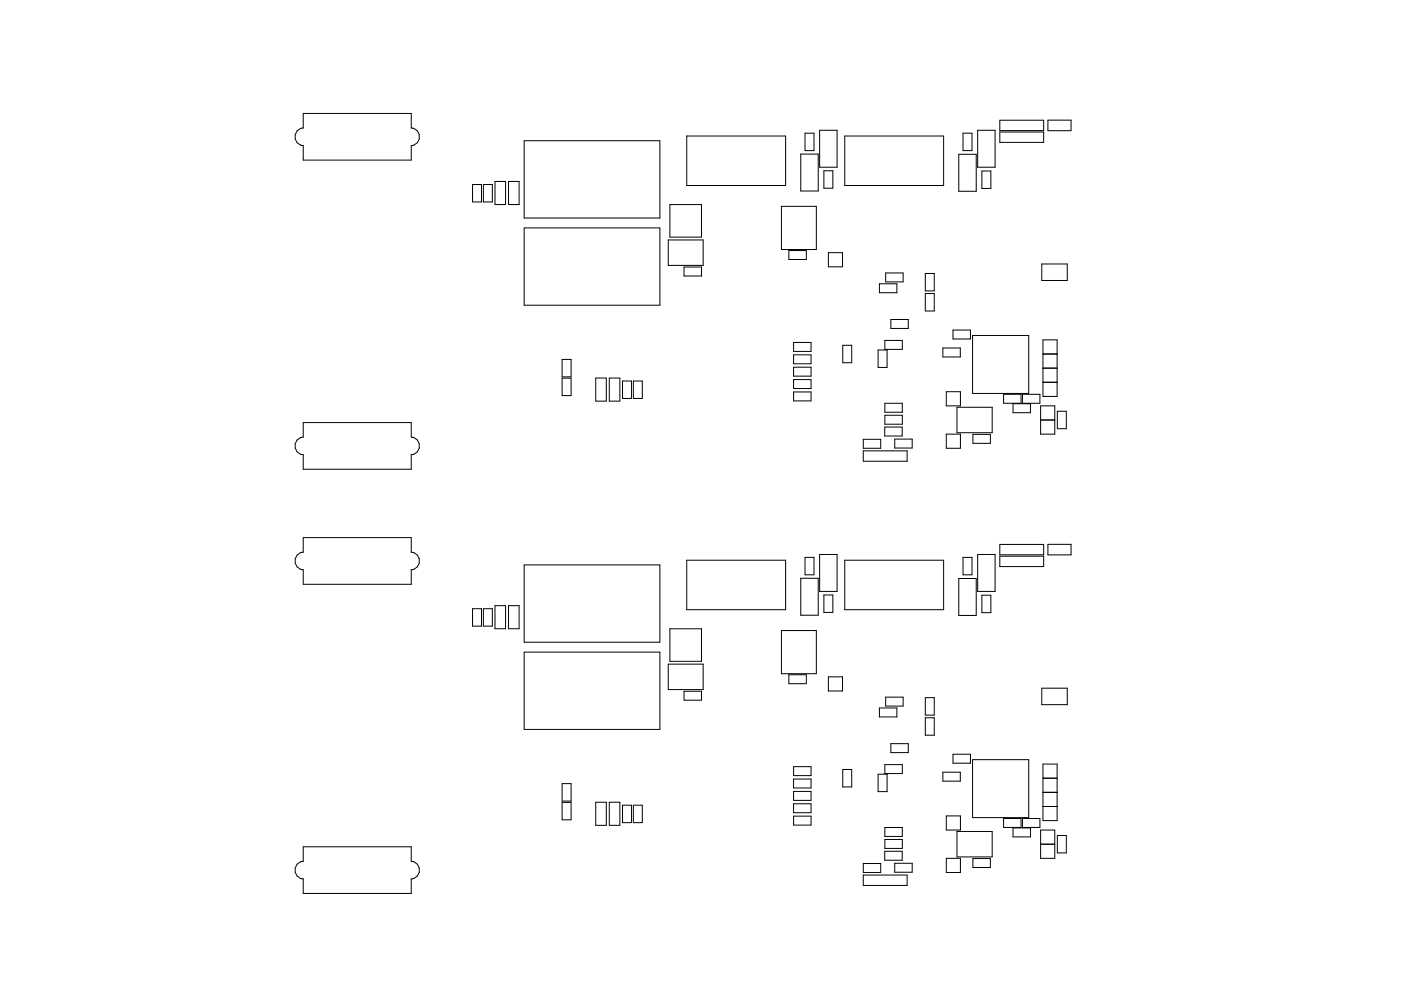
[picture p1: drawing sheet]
<svg xmlns="http://www.w3.org/2000/svg" width="297mm" height="210mm" viewBox="0 0 297 210" stroke-linecap="round" stroke-linejoin="round" font-family="sans-serif">
<g fill="none" stroke="#000" stroke-width=".21">
<path d="M64.3 24.1h22.9v3.1a1.85 1.85 0 0 1 1.7 1.8 1.85 1.85 0 0 1-1.7 1.9v3.1h-22.9v-3.1a1.85 1.85 0 0 1-1.8-1.9 1.85 1.85 0 0 1 1.8-1.8zM100.2 39.1h1.9v3.7h-1.9zM102.5 39.1h1.9v3.7h-1.9zM105 38.5h2.2v4.9h-2.2zM107.8 38.5h2.3v4.9h-2.3zM111.1 29.9h28.8v16.4h-28.8zM145.6 28.9h21v10.5h-21zM169.8 32.7h3.7v7.8h-3.7zM170.7 28.3h1.9v3.7h-1.9zM173.8 27.6h3.7v7.9h-3.7zM174.7 36.2h1.9v3.7h-1.9zM179.1 28.9h21v10.5h-21z"/>
<path d="M203.3 32.7h3.7v7.9h-3.7zM204.2 28.3h1.9v3.7h-1.9zM207.3 27.6h3.7v7.9h-3.7zM208.2 36.3h1.9v3.7h-1.9zM212 25.5h9.3v2.2h-9.3zM212 28h9.3v2.2h-9.3zM222.2 25.5h4.9v2.2h-4.9zM111.1 48.4h28.8v16.4h-28.8zM141.7 50.9h7.4v5.4h-7.4zM142 43.4h6.7v6.9h-6.7zM145 56.7h3.7v1.9h-3.7zM165.7 43.8h7.4v9.1h-7.4z"/>
<path d="M167.3 53.2h3.7v1.9h-3.7zM175.6 53.6h3v3h-3zM187.8 57.9h3.7v1.9h-3.7zM196.2 58h1.9v3.7h-1.9zM220.9 56h5.4v3.5h-5.4zM119.2 76.3h1.9v3.7h-1.9zM168.3 72.7h3.7v1.9h-3.7zM168.3 75.3h3.7v1.9h-3.7zM168.3 77.9h3.7v1.9h-3.7zM178.7 73.3h1.9v3.7h-1.9zM186.2 74.3h1.9v3.7h-1.9zM186.5 60.2h3.7v1.9h-3.7z"/>
<path d="M187.6 72.2h3.7v1.9h-3.7zM188.9 67.8h3.7v1.9h-3.7zM196.2 62.3h1.9v3.7h-1.9zM199.9 73.8h3.7v1.9h-3.7zM202.1 70h3.7v1.9h-3.7zM206.2 71.2h11.9v12.3h-11.9zM221.1 72.1h3v12h-3zM221.1 75.1h3M221.1 78.1h3M64.3 89.7h22.9v3.1a1.85 1.85 0 0 1 1.7 1.8 1.85 1.85 0 0 1-1.7 1.9v3.1h-22.9v-3.1a1.85 1.85 0 0 1-1.8-1.9 1.85 1.85 0 0 1 1.8-1.8zM119.2 80.2h1.9v3.7h-1.9zM126.3 80.2h2.2v4.9h-2.2z"/>
<path d="M129.2 80.2h2.2v4.9h-2.2zM132 80.8h1.9v3.7h-1.9zM134.3 80.8h1.9v3.7h-1.9zM168.3 80.5h3.7v1.9h-3.7zM168.3 83.2h3.7v1.9h-3.7zM183 95.7h9.3v2.2h-9.3zM183 93.2h3.7v1.9h-3.7zM187.6 90.6h3.7v1.9h-3.7zM187.6 85.6h3.7v1.9h-3.7zM187.6 88.1h3.7v1.9h-3.7zM189.7 93.2h3.7v1.9h-3.7zM200.6 83.1h3v3h-3z"/>
<path d="M200.6 92.1h3v3h-3zM202.9 86.4h7.5v5.4h-7.5zM206.3 92.2h3.7v1.9h-3.7zM212.8 83.7h3.7v1.9h-3.7zM214.8 85.7h3.7v1.9h-3.7zM216.8 83.7h3.7v1.9h-3.7zM220.6 86.1h3v6h-3zM220.6 89.1h3M221.1 81.1h3M224.2 87.3h1.9v3.7h-1.9zM64.3 114.1h22.9v3.1a1.85 1.85 0 0 1 1.7 1.8 1.85 1.85 0 0 1-1.7 1.9v3.1h-22.9v-3.1a1.85 1.85 0 0 1-1.8-1.9 1.85 1.85 0 0 1 1.8-1.8zM111.1 119.9h28.8v16.4h-28.8z"/>
<path d="M145.6 118.9h21v10.5h-21zM170.7 118.3h1.9v3.7h-1.9zM173.8 117.6h3.7v7.9h-3.7zM179.1 118.9h21v10.5h-21zM204.2 118.3h1.9v3.7h-1.9zM207.3 117.6h3.7v7.9h-3.7zM212 115.5h9.3v2.2h-9.3zM212 118h9.3v2.2h-9.3zM222.2 115.5h4.9v2.2h-4.9zM100.2 129.1h1.9v3.7h-1.9zM102.5 129.1h1.9v3.7h-1.9zM105 128.5h2.2v4.9h-2.2z"/>
<path d="M107.8 128.5h2.3v4.9h-2.3zM111.1 138.4h28.8v16.4h-28.8zM142 133.4h6.7v6.9h-6.7zM165.7 133.8h7.4v9.1h-7.4zM169.8 122.7h3.7v7.8h-3.7zM174.7 126.2h1.9v3.7h-1.9zM203.3 122.7h3.7v7.9h-3.7zM208.2 126.3h1.9v3.7h-1.9zM141.7 140.9h7.4v5.4h-7.4zM145 146.7h3.7v1.9h-3.7zM167.3 143.2h3.7v1.9h-3.7zM175.6 143.6h3v3h-3z"/>
<path d="M186.5 150.2h3.7v1.9h-3.7zM187.8 147.9h3.7v1.9h-3.7zM188.9 157.8h3.7v1.9h-3.7zM196.2 148h1.9v3.7h-1.9zM196.2 152.3h1.9v3.7h-1.9zM220.9 146h5.4v3.5h-5.4zM64.3 179.7h22.9v3.1a1.85 1.85 0 0 1 1.7 1.8 1.85 1.85 0 0 1-1.7 1.9v3.1h-22.9v-3.1a1.85 1.85 0 0 1-1.8-1.9 1.85 1.85 0 0 1 1.8-1.8zM119.2 170.2h1.9v3.7h-1.9zM119.2 166.3h1.9v3.7h-1.9zM126.3 170.2h2.2v4.9h-2.2zM129.2 170.2h2.2v4.9h-2.2zM132 170.8h1.9v3.7h-1.9z"/>
<path d="M134.3 170.8h1.9v3.7h-1.9zM168.3 162.7h3.7v1.9h-3.7zM168.3 165.3h3.7v1.9h-3.7zM168.3 167.9h3.7v1.9h-3.7zM168.3 170.5h3.7v1.9h-3.7zM168.3 173.2h3.7v1.9h-3.7zM178.7 163.3h1.9v3.7h-1.9zM186.2 164.3h1.9v3.7h-1.9zM187.6 175.6h3.7v1.9h-3.7zM187.6 162.2h3.7v1.9h-3.7zM187.6 178.1h3.7v1.9h-3.7zM199.9 163.8h3.7v1.9h-3.7z"/>
<path d="M200.6 173.1h3v3h-3zM202.1 160h3.7v1.9h-3.7zM202.9 176.4h7.5v5.4h-7.5zM206.2 161.2h11.9v12.3h-11.9zM212.8 173.7h3.7v1.9h-3.7zM214.8 175.7h3.7v1.9h-3.7zM216.8 173.7h3.7v1.9h-3.7zM220.6 176.1h3v6h-3zM220.6 179.1h3M221.1 162.1h3v12h-3zM221.1 171.1h3M221.1 168.1h3"/>
<path d="M221.1 165.1h3M224.2 177.3h1.9v3.7h-1.9zM183 183.2h3.7v1.9h-3.7zM183 185.7h9.3v2.2h-9.3zM187.6 180.6h3.7v1.9h-3.7zM189.7 183.2h3.7v1.9h-3.7zM200.6 182.1h3v3h-3zM206.3 182.2h3.7v1.9h-3.7z"/>
</g>
</svg>
